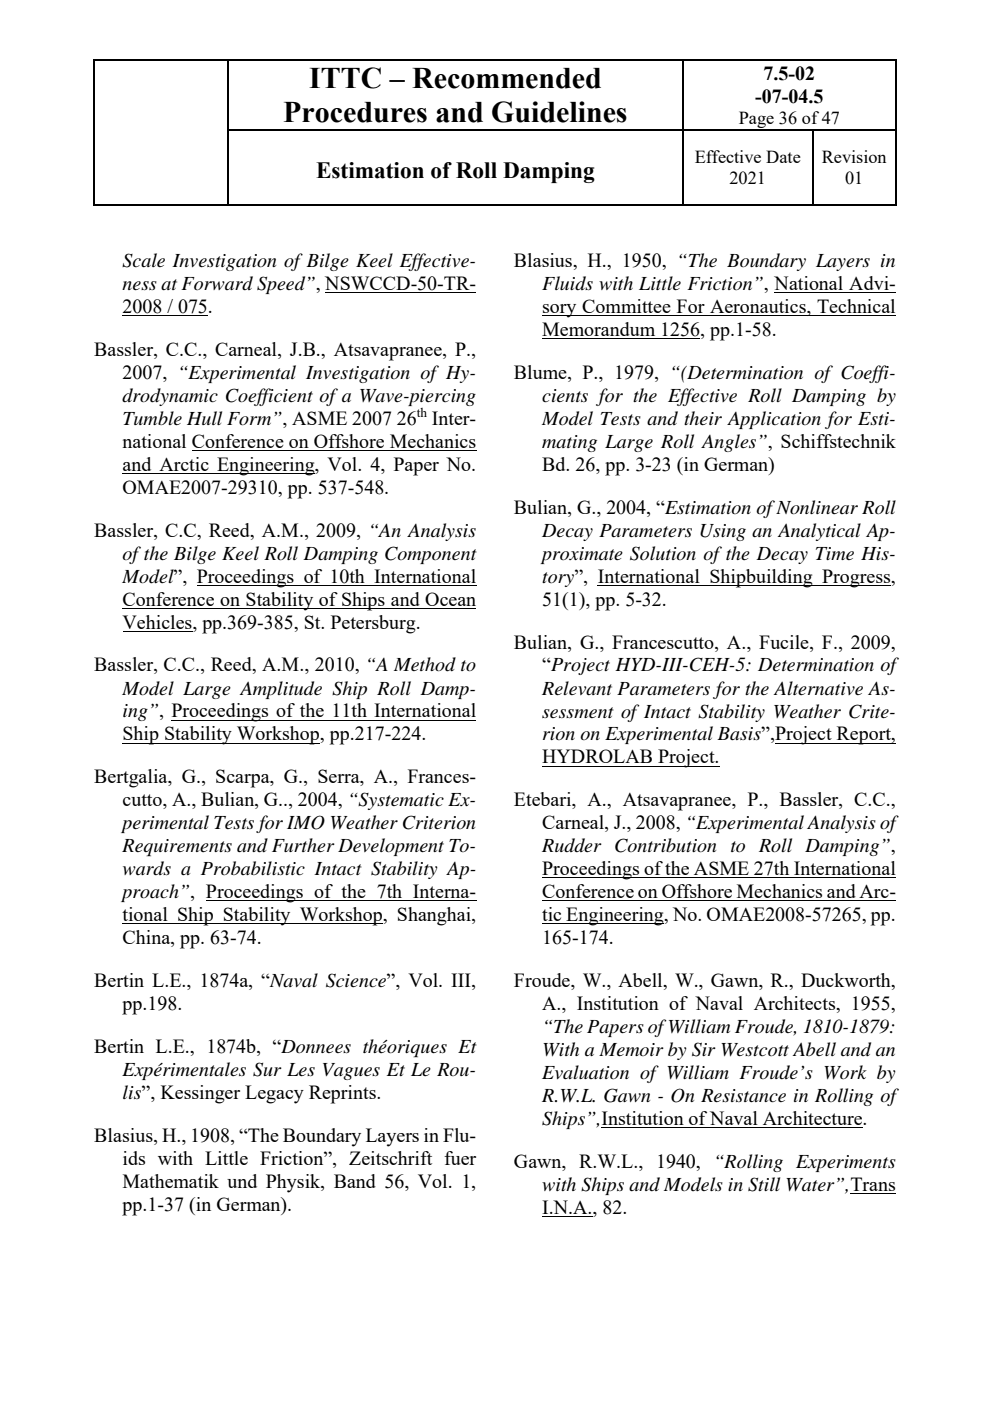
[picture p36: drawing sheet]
<svg xmlns="http://www.w3.org/2000/svg" width="210mm" height="297mm" viewBox="0 0 210 297" stroke-linecap="round" stroke-linejoin="round" font-family="sans-serif">
<defs><g id="words">
<g font-size="6.3">
<text x="65.6" y="18.7">ITTC – Recommended</text>
<text x="60.1" y="26">Procedures and Guidelines</text>
</g>
<text font-size="4.9" x="67" y="37.8">Estimation of Roll Damping</text>
<g font-size="4.2">
<text x="161.9" y="16.9">7.5-02</text>
<text x="160.2" y="21.8">-07-04.5</text>
<text x="26" y="56.7">Scale Investigation of Bilge Keel Effective-</text>
<text x="109" y="56.6">Blasius, H., 1950, “The Boundary Layers in</text>
<text x="26" y="61.5">ness at Forward Speed”, NSWCCD-50-TR-</text>
<text x="115" y="61.5">Fluids with Little Friction”, National Advi-</text>
<text x="26" y="66.4">2008 / 075.</text>
<text x="115" y="66.4">sory Committee For Aeronautics, Technical</text>
<text x="115" y="71.2">Memorandum 1256, pp.1-58.</text>
<text x="20" y="75.5">Bassler, C.C., Carneal, J.B., Atsavapranee, P.,</text>
<text x="26" y="80.3">2007, “Experimental Investigation of Hy-</text>
<text x="109" y="80.3">Blume, P., 1979, “(Determination of Coeffi-</text>
<text x="26" y="85.2">drodynamic Coefficient of a Wave-piercing</text>
<text x="115" y="85.2">cients for the Effective Roll Damping by</text>
<text x="26" y="95">national Conference on Offshore Mechanics</text>
<text x="26" y="90.1">Tumble Hull Form”, ASME 2007 26</text>
<text x="91.6" y="90.1">Inter-</text>
<text x="115" y="90.1">Model Tests and their Application for Esti-</text>
<text x="115" y="95">mating Large Roll Angles”, Schiffstechnik</text>
<text x="26" y="99.8">and Arctic Engineering, Vol. 4, Paper No.</text>
<text x="115" y="99.8">Bd. 26, pp. 3-23 (in German)</text>
<text x="26" y="104.7">OMAE2007-29310, pp. 537-548.</text>
<text x="20" y="113.8">Bassler, C.C, Reed, A.M., 2009, “An Analysis</text>
<text x="109" y="108.9">Bulian, G., 2004, “Estimation of Nonlinear Roll</text>
<text x="115" y="113.8">Decay Parameters Using an Analytical Ap-</text>
<text x="26" y="118.7">of the Bilge Keel Roll Damping Component</text>
<text x="115" y="118.7">proximate Solution of the Decay Time His-</text>
<text x="26" y="123.5">Model”, Proceedings of 10th International</text>
<text x="115" y="123.5">tory”, International Shipbuilding Progress,</text>
<text x="26" y="128.4">Conference on Stability of Ships and Ocean</text>
<text x="115" y="128.4">51(1), pp. 5-32.</text>
<text x="26" y="133.3">Vehicles, pp.369-385, St. Petersburg.</text>
<text x="109" y="137.5">Bulian, G., Francescutto, A., Fucile, F., 2009,</text>
<text x="20" y="142.4">Bassler, C.C., Reed, A.M., 2010, “A Method to</text>
<text x="115" y="142.4">“Project HYD-III-CEH-5: Determination of</text>
<text x="26" y="147.3">Model Large Amplitude Ship Roll Damp-</text>
<text x="115" y="147.3">Relevant Parameters for the Alternative As-</text>
<text x="26" y="152.1">ing”, Proceedings of the 11th International</text>
<text x="115" y="152.1">sessment of Intact Stability Weather Crite-</text>
<text x="26" y="157">Ship Stability Workshop, pp.217-224.</text>
<text x="115" y="157">rion on Experimental Basis”,Project Report,</text>
<text x="115" y="161.8">HYDROLAB Project.</text>
<text x="20" y="166.1">Bertgalia, G., Scarpa, G., Serra, A., Frances-</text>
<text x="26" y="170.9">cutto, A., Bulian, G.., 2004, “Systematic Ex-</text>
<text x="109" y="170.9">Etebari, A., Atsavapranee, P., Bassler, C.C.,</text>
<text x="26" y="175.8">perimental Tests for IMO Weather Criterion</text>
<text x="115" y="175.8">Carneal, J., 2008, “Experimental Analysis of</text>
<text x="26" y="180.7">Requirements and Further Development To-</text>
<text x="26" y="185.6">wards a Probabilistic Intact Stability Ap-</text>
<text x="115" y="180.7">Rudder Contribution to Roll Damping”,</text>
<text x="115" y="185.5">Proceedings of the ASME 27th International</text>
<text x="26" y="190.4">proach”, Proceedings of the 7th Interna-</text>
<text x="115" y="190.4">Conference on Offshore Mechanics and Arc-</text>
<text x="26" y="195.3">tional Ship Stability Workshop, Shanghai,</text>
<text x="115" y="195.3">tic Engineering, No. OMAE2008-57265, pp.</text>
<text x="26" y="200.2">China, pp. 63-74.</text>
<text x="115" y="200.2">165-174.</text>
<text x="20" y="209.3">Bertin L.E., 1874a, “Naval Science”, Vol. III,</text>
<text x="109" y="209.3">Froude, W., Abell, W., Gawn, R., Duckworth,</text>
<text x="26" y="214.1">pp.198.</text>
<text x="115" y="214.1">A., Institution of Naval Architects, 1955,</text>
<text x="115" y="219">“The Papers of William Froude, 1810-1879:</text>
<text x="20" y="223.2">Bertin L.E., 1874b, “Donnees théoriques Et</text>
<text x="115" y="223.9">With a Memoir by Sir Westcott Abell and an</text>
<text x="26" y="228.1">Expérimentales Sur Les Vagues Et Le Rou-</text>
<text x="26" y="233">lis”, Kessinger Legacy Reprints.</text>
<text x="115" y="228.7">Evaluation of William Froude’s Work by</text>
<text x="115" y="233.6">R.W.L. Gawn - On Resistance in Rolling of</text>
<text x="115" y="238.5">Ships”,Institution of Naval Architecture.</text>
<text x="20" y="242.1">Blasius, H., 1908, “The Boundary Layers in Flu-</text>
<text x="26" y="246.9">ids with Little Friction”, Zeitschrift fuer</text>
<text x="26" y="251.8">Mathematik und Physik, Band 56, Vol. 1,</text>
<text x="109" y="247.6">Gawn, R.W.L., 1940, “Rolling Experiments</text>
<text x="26" y="256.7">pp.1-37 (in German).</text>
<text x="115" y="252.4">with Ships and Models in Still Water”,Trans</text>
<text x="115" y="257.3">I.N.A., 82.</text>
</g>
<g font-size="3.9">
<text x="156.7" y="26.3">Page 36 of 47</text>
<text x="147.3" y="34.6">Effective Date</text>
<text x="174.3" y="34.6">Revision</text>
<text x="154.7" y="39.1">2021</text>
<text x="179.2" y="39.1">01</text>
</g>
<text font-size="2.8" x="88.4" y="88.5">th</text>
</g></defs>
<path d="M19.9 12.5h.2v.3h-.2zM48.3 12.5h.2v.3h-.2zM144.7 12.5h.2v.3h-.2zM189.9 12.5h.2v.3h-.2zM19.9 27.4h.2v.2h-.2zM48.3 27.4h.2v.2h-.2zM144.7 27.4h.2v.2h-.2zM172.2 27.4h.3v.2h-.3zM189.9 27.4h.2v.2h-.2zM189.9 43.4h.2v.2h-.2z" fill="#000"/>
<g fill="none" stroke="#000" stroke-width=".25">
<path d="M19.9 12.6h28.4M20 12.8v14.6M48.4 12.8v14.6M48.5 12.6h96.2M144.8 12.8v14.6M144.9 12.6h45M190 12.8v14.6M20 27.6v16M48.4 27.6v16M48.5 27.5h96.2M144.8 27.6v16M144.9 27.5h27.3"/>
<path d="M172.4 27.6v16M172.5 27.5h17.4M190 27.6v16M19.9 43.5h28.4M48.5 43.5h96.2M144.9 43.5h27.3M172.5 43.5h17.4"/>
</g>
<g fill="none" stroke="#000" stroke-width=".21">
<path d="M26 67h18.1M69 62.1h32M115 67h75M115 71.8h33.5M164.3 62.1h25.7M40.7 95.5h60.3M26 100.4h40.7M26 129h75M26 133.8h14.8M41.7 124.1h59.3M126.8 124.1h62.2M26 157.5h41.9"/>
<path d="M36.3 152.7h64.7M164.4 157.5h25.6M115 162.4h37.6M26 195.9h55.2M43.7 191h57.3M115 191h75M115 195.9h25.8M115 186.1h75M127.6 239h55.4M115 257.9h10.7M180.4 253h9.6"/>
</g>
<use href="#words"/>
</svg>
